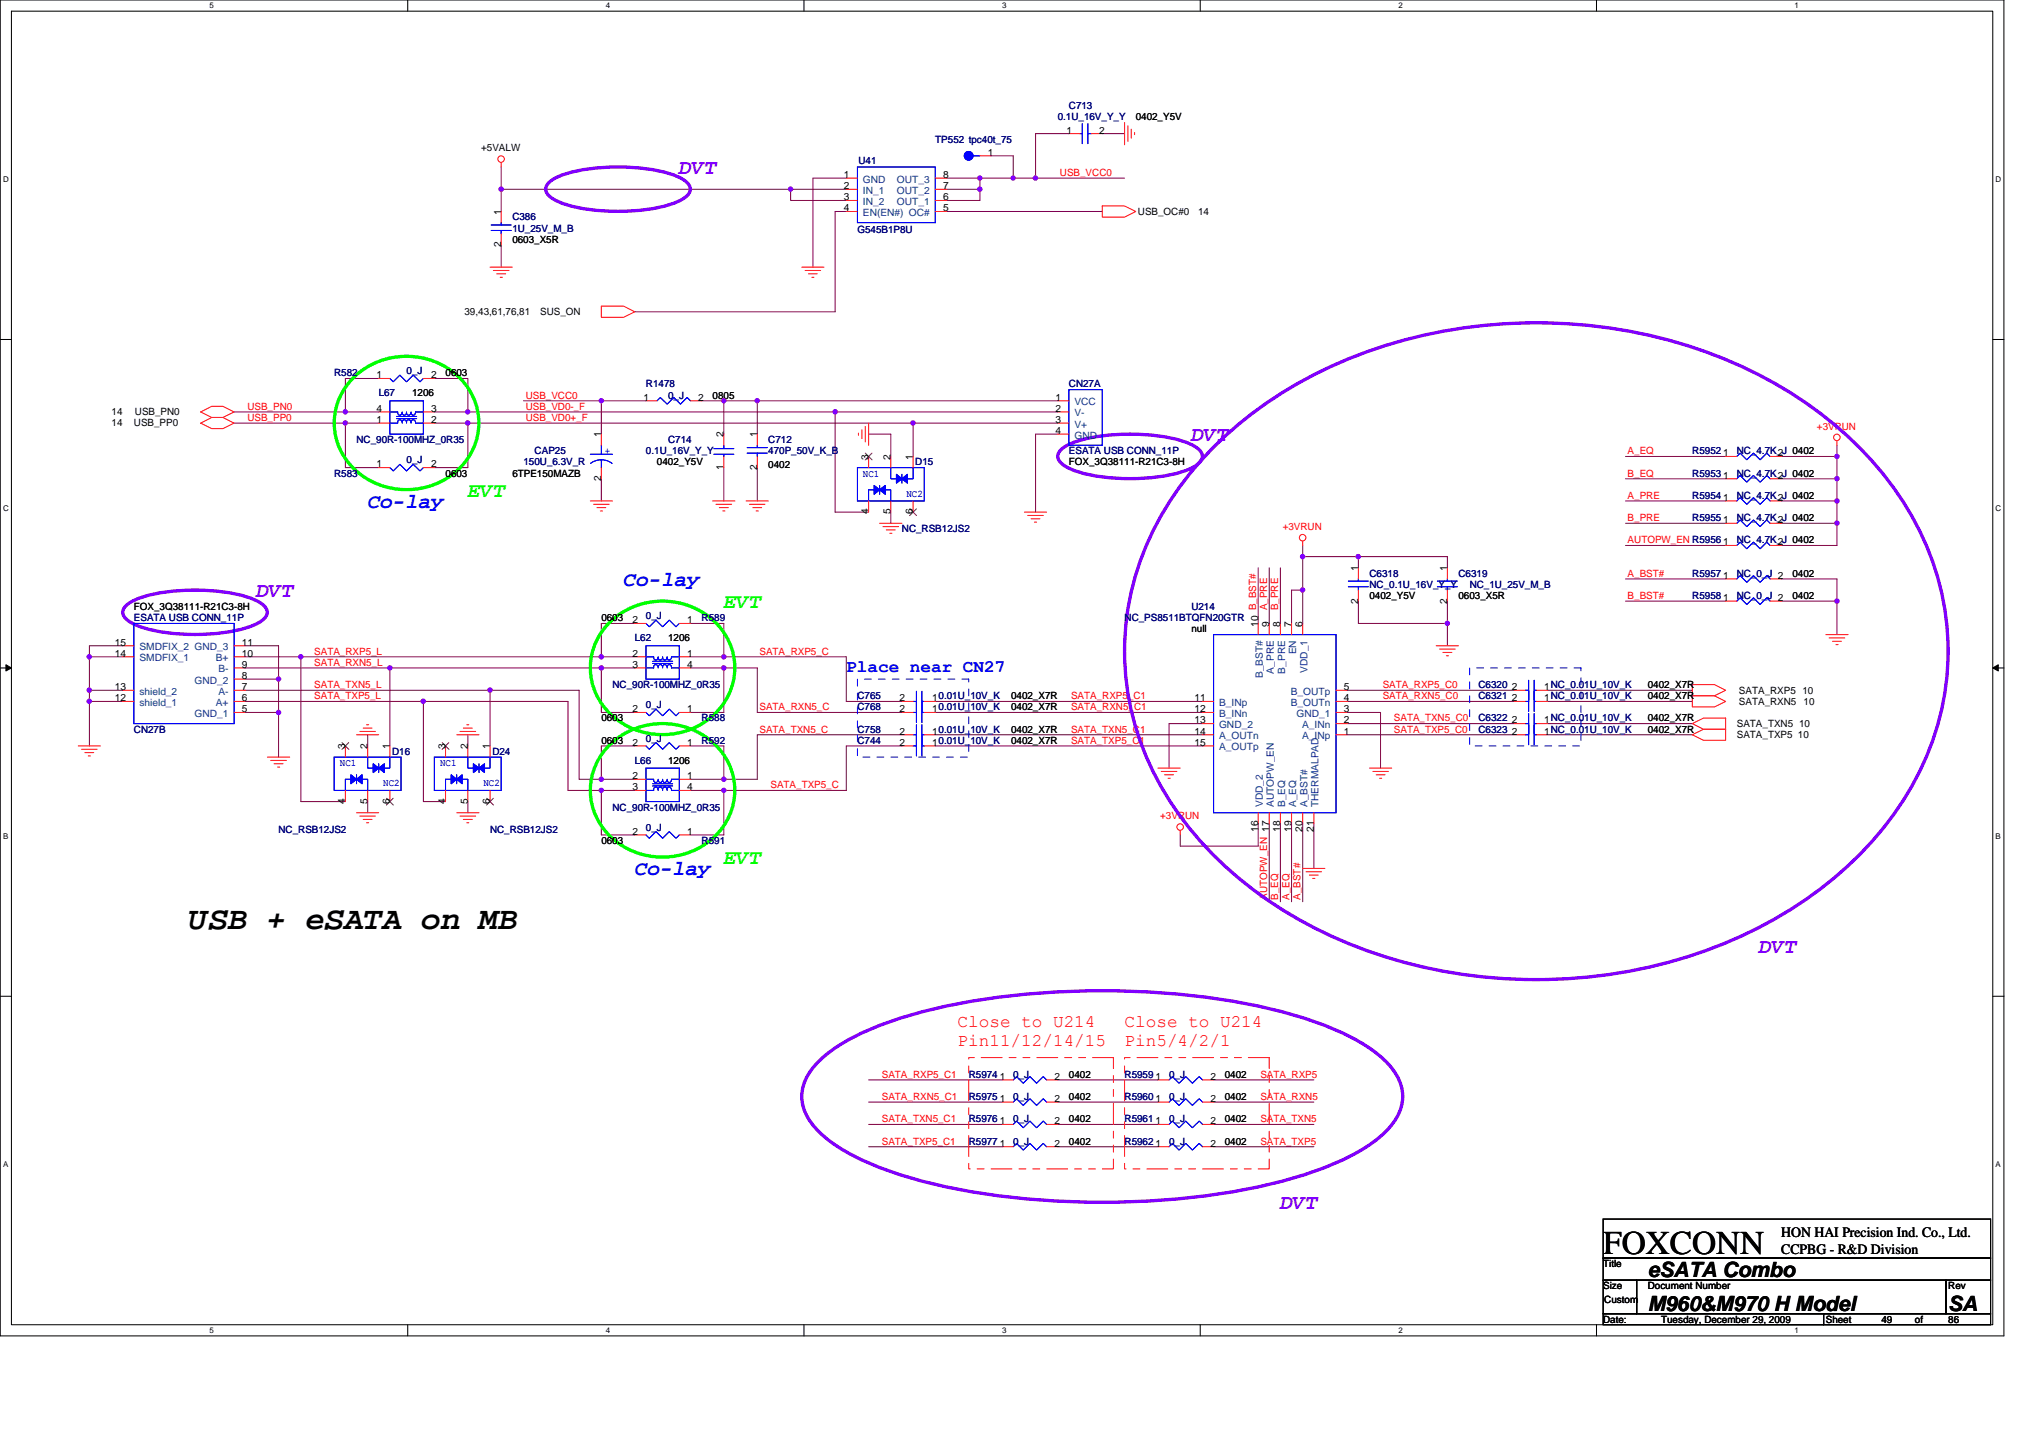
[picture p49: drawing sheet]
<svg xmlns="http://www.w3.org/2000/svg" width="297mm" height="210mm" viewBox="0 0 297 210" stroke-linecap="round" stroke-linejoin="round" font-family="sans-serif">
<defs><g id="words">
<text font-size="4.9" x="234.1" y="183.2">FOXCONN</text>
<text font-size="4.7" x="27.7" y="135.7">USB + eSATA on MB</text>
<g font-size="3.1" fill="#8000ff">
<text x="99.2" y="25.4">DVT</text>
<text x="174" y="64.4">DVT</text>
<text x="37.4" y="87.1">DVT</text>
<text x="256.9" y="139.1">DVT</text>
<text x="187" y="176.6">DVT</text>
</g>
<g font-size="3.1" fill="#00f">
<text x="53.7" y="74.1">Co-lay</text>
<text x="91.1" y="85.5">Co-lay</text>
<text x="92.7" y="127.8">Co-lay</text>
</g>
<g font-size="3.1" fill="#0f0">
<text x="68.3" y="72.5">EVT</text>
<text x="105.7" y="88.8">EVT</text>
<text x="105.7" y="126.2">EVT</text>
</g>
<g font-size="3.1">
<text x="240.6" y="191.4">M960&amp;M970 H Model</text>
<text x="240.6" y="186.5">eSATA Combo</text>
<text x="284.5" y="191.4">SA</text>
</g>
<text font-size="2.6" fill="#00f" x="123.6" y="98.1">Place near CN27</text>
<g font-size="2.6" fill="#f00">
<text x="139.8" y="150">Close to U214</text>
<text x="139.8" y="152.8">Pin11/12/14/15</text>
<text x="164.2" y="150">Close to U214</text>
<text x="164.2" y="152.8">Pin5/4/2/1</text>
</g>
<g font-size="2.1">
<text x="260.1" y="180.7">HON HAI Precision Ind. Co., Ltd.</text>
<text x="260.1" y="183.1">CCPBG - R&amp;D Division</text>
</g>
<g font-size="1.5" fill="#000080">
<text x="154.5" y="17.6">0.1U_16V_Y_Y</text>
<text x="156.1" y="15.9">C713</text>
<text x="125.4" y="23.9">U41</text>
<text x="136.6" y="20.8">TP552 tpc40t_75</text>
<text x="74.8" y="32.2">C386</text>
<text x="74.8" y="33.8">1U_25V_M_B</text>
<text x="125.2" y="34">G545B1P8U</text>
<text x="48.8" y="55">R582</text>
<text x="55.3" y="57.9">L67</text>
<text x="59.4" y="54.6">0_J</text>
<text x="94.3" y="56.6">R1478</text>
<text x="97.6" y="58.2">0_J</text>
<text x="156.1" y="56.6">CN27A</text>
<text x="52.1" y="64.7">NC_90R-100MHZ_0R35</text>
<text x="97.6" y="64.7">C714</text>
<text x="112.2" y="64.7">C712</text>
<text x="48.8" y="69.6">R583</text>
<text x="59.4" y="67.6">0_J</text>
<text x="76.5" y="68">150U_6.3V_R</text>
<text x="78.1" y="66.3">CAP25</text>
<text x="94.3" y="66.3">0.1U_16V_Y_Y</text>
<text x="112.2" y="66.3">470P_50V_K_B</text>
<text x="133.7" y="68">D15</text>
<text x="156.1" y="66.3">ESATA USB CONN_11P</text>
<text x="247.1" y="69.6">R5953</text>
<text x="247.1" y="66.3">R5952</text>
<text x="253.6" y="69.6">NC_4.7K_J 0402</text>
<text x="253.6" y="66.3">NC_4.7K_J 0402</text>
<text x="131.7" y="77.7">NC_RSB12JS2</text>
<text x="247.1" y="76.1">R5955</text>
<text x="247.1" y="72.8">R5954</text>
<text x="253.6" y="76.1">NC_4.7K_J 0402</text>
<text x="253.6" y="72.8">NC_4.7K_J 0402</text>
<text x="253.6" y="79.4">NC_4.7K_J 0402</text>
<text x="174" y="89.1">U214</text>
<text x="200" y="84.2">C6318</text>
<text x="200" y="85.9">NC_0.1U_16V_Y_Y</text>
<text x="213" y="84.2">C6319</text>
<text x="214.6" y="85.9">NC_1U_25V_M_B</text>
<text x="247.1" y="87.5">R5958</text>
<text x="247.1" y="84.2">R5957</text>
<text x="253.6" y="87.5">NC_0_J 2</text>
<text x="253.6" y="84.2">NC_0_J 2</text>
<text x="19.6" y="90.7">ESATA USB CONN_11P</text>
<text x="92.7" y="93.6">L62</text>
<text x="94.3" y="90.4">0_J</text>
<text x="102.5" y="90.7">R589</text>
<text x="164.2" y="90.7">NC_PS8511BTQFN20GTR</text>
<text x="89.4" y="100.5">NC_90R-100MHZ_0R35</text>
<text x="215.9" y="100.5">C6320</text>
<text x="19.6" y="107">CN27B</text>
<text x="94.3" y="103.4">0_J</text>
<text x="102.5" y="105.3">R588</text>
<text x="125.2" y="102.1">C765</text>
<text x="125.2" y="107">C758</text>
<text x="125.2" y="103.7">C768</text>
<text x="215.9" y="107">C6323</text>
<text x="215.9" y="102.1">C6321</text>
<text x="215.9" y="105.3">C6322</text>
<text x="57.3" y="110.2">D16</text>
<text x="71.9" y="110.2">D24</text>
<text x="92.7" y="111.5">L66</text>
<text x="94.3" y="108.3">0_J</text>
<text x="102.5" y="108.6">R592</text>
<text x="125.2" y="108.6">C744</text>
<text x="89.4" y="118.4">NC_90R-100MHZ_0R35</text>
<text x="40.7" y="121.6">NC_RSB12JS2</text>
<text x="71.6" y="121.6">NC_RSB12JS2</text>
<text x="94.3" y="121.3">0_J</text>
<text x="102.5" y="123.2">R591</text>
<text x="141.5" y="157.4">R5974</text>
<text x="141.5" y="160.6">R5975</text>
<text x="148" y="157.4">0_J</text>
<text x="148" y="160.6">0_J</text>
<text x="164.2" y="157.4">R5959</text>
<text x="164.2" y="160.6">R5960</text>
<text x="170.7" y="157.4">0_J</text>
<text x="170.7" y="160.6">0_J</text>
<text x="141.5" y="163.9">R5976</text>
<text x="141.5" y="167.1">R5977</text>
<text x="148" y="163.9">0_J</text>
<text x="148" y="167.1">0_J</text>
<text x="164.2" y="163.9">R5961</text>
<text x="164.2" y="167.1">R5962</text>
<text x="170.7" y="163.9">0_J</text>
<text x="170.7" y="167.1">0_J</text>
</g>
<g font-size="1.5">
<text x="165.9" y="17.6">0402_Y5V</text>
<text x="70.3" y="22.1">+5VALW</text>
<text x="144.2" y="22.7">1</text>
<text x="155.8" y="19.5">1</text>
<text x="160.5" y="19.5">2</text>
<text x="123.3" y="26">1</text>
<text x="123.3" y="27.6">2</text>
<text x="123.3" y="29.3">3</text>
<text x="137.7" y="29.3">6</text>
<text x="137.7" y="27.6">7</text>
<text x="137.7" y="26">8</text>
<text x="73.2" y="31.4" transform="rotate(-90 73.2 31.4)">1</text>
<text x="74.8" y="35.5">0603_X5R</text>
<text x="123.3" y="30.9">4</text>
<text x="137.7" y="30.9">5</text>
<text x="166.2" y="31.4">USB_OC#0</text>
<text x="175" y="31.4">14</text>
<text x="73.2" y="36.1" transform="rotate(-90 73.2 36.1)">2</text>
<text x="67.8" y="46">39,43,61,76,81</text>
<text x="78.9" y="46">SUS_ON</text>
<text x="55" y="55.2">1</text>
<text x="60.2" y="57.9">1206</text>
<text x="63" y="55.2">2</text>
<text x="65.1" y="55">0603</text>
<text x="94" y="58.5">1</text>
<text x="102" y="58.5">2</text>
<text x="104.1" y="58.2">0805</text>
<text x="154.1" y="58.5">1</text>
<text x="16.3" y="62.3">14</text>
<text x="16.3" y="60.6">14</text>
<text x="19.6" y="62.3">USB_PP0</text>
<text x="19.7" y="60.6">USB_PN0</text>
<text x="55" y="61.8">1</text>
<text x="55" y="60.1">4</text>
<text x="63" y="60.1">3</text>
<text x="63" y="61.8">2</text>
<text x="87.8" y="63.9" transform="rotate(-90 87.8 63.9)">1</text>
<text x="105.7" y="63.9" transform="rotate(-90 105.7 63.9)">2</text>
<text x="110.6" y="63.9" transform="rotate(-90 110.6 63.9)">1</text>
<text x="154.1" y="60.1">2</text>
<text x="154.1" y="61.8">3</text>
<text x="154.1" y="63.4">4</text>
<text x="55" y="68.3">1</text>
<text x="63" y="68.3">2</text>
<text x="65.1" y="69.6">0603</text>
<text x="74.8" y="69.6">6TPE150MAZB</text>
<text x="87.8" y="70.3" transform="rotate(-90 87.8 70.3)">2</text>
<text x="95.9" y="68">0402_Y5V</text>
<text x="105.7" y="68.6" transform="rotate(-90 105.7 68.6)">1</text>
<text x="110.6" y="68.6" transform="rotate(-90 110.6 68.6)">2</text>
<text x="112.2" y="68.3">0402</text>
<text x="126.8" y="67.1" transform="rotate(-90 126.8 67.1)">3</text>
<text x="130.1" y="67.1" transform="rotate(-90 130.1 67.1)">2</text>
<text x="133.3" y="67.1" transform="rotate(-90 133.3 67.1)">1</text>
<text x="156.1" y="68">FOX_3Q38111-R21C3-8H</text>
<text x="251.7" y="69.9">1</text>
<text x="251.7" y="66.6">1</text>
<text x="259.6" y="69.9">2</text>
<text x="259.6" y="66.6">2</text>
<text x="126.8" y="75.1" transform="rotate(-90 126.8 75.1)">4</text>
<text x="130.1" y="75.1" transform="rotate(-90 130.1 75.1)">5</text>
<text x="133.3" y="75.1" transform="rotate(-90 133.3 75.1)">6</text>
<text x="251.7" y="76.4">1</text>
<text x="251.7" y="73.1">1</text>
<text x="259.6" y="76.4">2</text>
<text x="259.6" y="73.1">2</text>
<text x="198.3" y="83.4" transform="rotate(-90 198.3 83.4)">1</text>
<text x="211.3" y="83.4" transform="rotate(-90 211.3 83.4)">1</text>
<text x="251.7" y="79.6">1</text>
<text x="259.6" y="79.6">2</text>
<text x="19.6" y="89.1">FOX_3Q38111-R21C3-8H</text>
<text x="198.3" y="88.1" transform="rotate(-90 198.3 88.1)">2</text>
<text x="200" y="87.5">0402_Y5V</text>
<text x="211.3" y="88.1" transform="rotate(-90 211.3 88.1)">2</text>
<text x="213" y="87.5">0603_X5R</text>
<text x="251.7" y="87.8">1</text>
<text x="251.7" y="84.5">1</text>
<text x="261.8" y="87.5">0402</text>
<text x="261.8" y="84.2">0402</text>
<text x="16.8" y="95.9">14</text>
<text x="16.8" y="94.3">15</text>
<text x="35.3" y="94.3">11</text>
<text x="35.3" y="95.9">10</text>
<text x="87.8" y="90.7">0603</text>
<text x="92.4" y="91">2</text>
<text x="92.4" y="95.9">2</text>
<text x="97.6" y="93.6">1206</text>
<text x="100.3" y="91">1</text>
<text x="100.3" y="95.9">1</text>
<text x="174" y="92.4">null</text>
<text x="183.7" y="91.5" transform="rotate(-90 183.7 91.5)">10 B_BST#</text>
<text x="185.3" y="91.5" transform="rotate(-90 185.3 91.5)">9</text>
<text x="187" y="91.5" transform="rotate(-90 187 91.5)">8</text>
<text x="188.6" y="91.5" transform="rotate(-90 188.6 91.5)">7</text>
<text x="190.2" y="91.5" transform="rotate(-90 190.2 91.5)">6</text>
<text x="16.8" y="100.8">13</text>
<text x="35.3" y="99.1">8</text>
<text x="35.3" y="100.8">7</text>
<text x="35.3" y="97.5">9</text>
<text x="92.4" y="97.5">3</text>
<text x="100.3" y="97.5">4</text>
<text x="196.3" y="100.8">5</text>
<text x="220.8" y="100.8">2</text>
<text x="225.5" y="100.8">1NC_0.01U_10V_K</text>
<text x="240.6" y="100.5">0402_X7R</text>
<text x="254" y="101.3">SATA_RXP5 10</text>
<text x="16.8" y="102.4">12</text>
<text x="35.3" y="104">5</text>
<text x="35.3" y="102.4">6</text>
<text x="87.8" y="105.3">0603</text>
<text x="92.4" y="104">2</text>
<text x="100.3" y="104">1</text>
<text x="131.4" y="102.4">2</text>
<text x="131.4" y="107.3">2</text>
<text x="131.4" y="104">2</text>
<text x="136.1" y="102.4">10.01U_10V_K</text>
<text x="136.1" y="107.3">10.01U_10V_K</text>
<text x="136.1" y="104">10.01U_10V_K</text>
<text x="147.7" y="102.1">0402_X7R</text>
<text x="147.7" y="107">0402_X7R</text>
<text x="147.7" y="103.7">0402_X7R</text>
<text x="174.4" y="102.4">11</text>
<text x="174.4" y="104">12</text>
<text x="174.4" y="105.6">13</text>
<text x="174.4" y="107.3">14</text>
<text x="196.3" y="104">3</text>
<text x="196.3" y="107.3">1</text>
<text x="196.3" y="105.6">2</text>
<text x="196.3" y="102.4">4</text>
<text x="220.8" y="107.3">2</text>
<text x="220.8" y="102.4">2</text>
<text x="220.8" y="105.6">2</text>
<text x="225.5" y="107.3">1NC_0.01U_10V_K</text>
<text x="225.5" y="102.4">1NC_0.01U_10V_K</text>
<text x="225.5" y="105.6">1NC_0.01U_10V_K</text>
<text x="240.6" y="107">0402_X7R</text>
<text x="240.6" y="102.1">0402_X7R</text>
<text x="240.6" y="105.3">0402_X7R</text>
<text x="253.6" y="107.8">SATA_TXP5 10</text>
<text x="253.6" y="106.2">SATA_TXN5 10</text>
<text x="254" y="102.9">SATA_RXN5</text>
<text x="263.4" y="102.9">10</text>
<text x="50.4" y="109.4" transform="rotate(-90 50.4 109.4)">3</text>
<text x="53.7" y="109.4" transform="rotate(-90 53.7 109.4)">2</text>
<text x="56.9" y="109.4" transform="rotate(-90 56.9 109.4)">1</text>
<text x="65" y="109.4" transform="rotate(-90 65 109.4)">3</text>
<text x="68.3" y="109.4" transform="rotate(-90 68.3 109.4)">2</text>
<text x="71.5" y="109.4" transform="rotate(-90 71.5 109.4)">1</text>
<text x="87.8" y="108.6">0603</text>
<text x="92.4" y="108.9">2</text>
<text x="92.4" y="113.8">2</text>
<text x="97.6" y="111.5">1206</text>
<text x="100.3" y="108.9">1</text>
<text x="100.3" y="113.8">1</text>
<text x="131.4" y="108.9">2</text>
<text x="136.1" y="108.9">10.01U_10V_K</text>
<text x="147.7" y="108.6">0402_X7R</text>
<text x="174.4" y="108.9">15</text>
<text x="50.4" y="117.4" transform="rotate(-90 50.4 117.4)">4</text>
<text x="53.7" y="117.4" transform="rotate(-90 53.7 117.4)">5</text>
<text x="56.9" y="117.4" transform="rotate(-90 56.9 117.4)">6</text>
<text x="65" y="117.4" transform="rotate(-90 65 117.4)">4</text>
<text x="68.3" y="117.4" transform="rotate(-90 68.3 117.4)">5</text>
<text x="71.5" y="117.4" transform="rotate(-90 71.5 117.4)">6</text>
<text x="92.4" y="115.4">3</text>
<text x="100.3" y="115.4">4</text>
<text x="87.8" y="123.2">0603</text>
<text x="92.4" y="121.9">2</text>
<text x="100.3" y="121.9">1</text>
<text x="183.7" y="121.5" transform="rotate(-90 183.7 121.5)">16</text>
<text x="187" y="121.5" transform="rotate(-90 187 121.5)">18</text>
<text x="188.6" y="121.5" transform="rotate(-90 188.6 121.5)">19</text>
<text x="190.2" y="121.5" transform="rotate(-90 190.2 121.5)">20</text>
<text x="191.9" y="121.5" transform="rotate(-90 191.9 121.5)">21</text>
<text x="146" y="157.7">1</text>
<text x="146" y="160.9">1</text>
<text x="154" y="157.7">2</text>
<text x="154" y="160.9">2</text>
<text x="156.1" y="157.4">0402</text>
<text x="156.1" y="160.6">0402</text>
<text x="168.8" y="157.7">1</text>
<text x="168.8" y="160.9">1</text>
<text x="176.8" y="157.7">2</text>
<text x="176.8" y="160.9">2</text>
<text x="178.9" y="157.4">0402</text>
<text x="178.9" y="160.6">0402</text>
<text x="146" y="164.2">1</text>
<text x="146" y="167.4">1</text>
<text x="154" y="164.2">2</text>
<text x="154" y="167.4">2</text>
<text x="156.1" y="163.9">0402</text>
<text x="156.1" y="167.1">0402</text>
<text x="168.8" y="164.2">1</text>
<text x="168.8" y="167.4">1</text>
<text x="176.8" y="164.2">2</text>
<text x="176.8" y="167.4">2</text>
<text x="178.9" y="163.9">0402</text>
<text x="178.9" y="167.1">0402</text>
<text x="234.1" y="185">Title</text>
<text x="234.1" y="188.3">Size</text>
<text x="234.3" y="190.2">Custom</text>
<text x="240.6" y="188.3">Document Number</text>
<text x="284.5" y="188.3">Rev</text>
<text x="234.1" y="193.1">Date:</text>
<text x="242.6" y="193.1">Tuesday, December 29, 2009</text>
<text x="266.6" y="193.1">Sheet</text>
<text x="274.8" y="193.1">49</text>
<text x="279.7" y="193.1">of</text>
<text x="284.5" y="193.1">86</text>
</g>
<g font-size="1.5" fill="#004080">
<text x="126" y="26.7">GND</text>
<text x="126" y="28.3">IN_1</text>
<text x="126" y="29.9">IN_2</text>
<text x="131" y="29.9">OUT_1</text>
<text x="131" y="28.3">OUT_2</text>
<text x="131" y="26.7">OUT_3</text>
<text x="126" y="31.5">EN(EN#) OC#</text>
<text x="156.9" y="59.2">VCC</text>
<text x="156.9" y="60.8">V-</text>
<text x="156.9" y="62.4">V+</text>
<text x="156.9" y="64.1">GND</text>
<text x="20.4" y="95">SMDFIX_2 GND_3</text>
<text x="189.3" y="95.5" transform="rotate(-90 189.3 95.5)">EN</text>
<text x="20.4" y="101.5">shield_2</text>
<text x="20.4" y="96.6">SMDFIX_1</text>
<text x="28.4" y="99.8">GND_2</text>
<text x="31.5" y="96.6">B+</text>
<text x="31.9" y="101.5">A-</text>
<text x="31.9" y="98.2">B-</text>
<text x="184.4" y="99" transform="rotate(-90 184.4 99)">B_BST#</text>
<text x="186" y="98.4" transform="rotate(-90 186 98.4)">A_PRE</text>
<text x="187.7" y="98.4" transform="rotate(-90 187.7 98.4)">B_PRE</text>
<text x="188.5" y="101.5">B_OUTp</text>
<text x="190.9" y="98.3" transform="rotate(-90 190.9 98.3)">VDD_1</text>
<text x="20.4" y="103.1">shield_1</text>
<text x="28.4" y="104.7">GND_1</text>
<text x="31.5" y="103.1">A+</text>
<text x="178" y="103.1">B_INp</text>
<text x="178" y="104.7">B_INn</text>
<text x="178" y="106.3">GND_2</text>
<text x="178" y="107.9">A_OUTn</text>
<text x="188.5" y="103.1">B_OUTn</text>
<text x="189.3" y="104.7">GND_1</text>
<text x="190.2" y="107.9">A_INp</text>
<text x="190.2" y="106.3">A_INn</text>
<text x="178" y="109.6">A_OUTp</text>
<text x="184.4" y="117.9" transform="rotate(-90 184.4 117.9)">VDD_2</text>
<text x="186" y="117.9" transform="rotate(-90 186 117.9)">AUTOPW_EN</text>
<text x="187.7" y="117.9" transform="rotate(-90 187.7 117.9)">B_EQ</text>
<text x="189.3" y="117.9" transform="rotate(-90 189.3 117.9)">A_EQ</text>
<text x="190.9" y="117.9" transform="rotate(-90 190.9 117.9)">A_BST#</text>
<text x="192.5" y="117.9" transform="rotate(-90 192.5 117.9)">THERMALPAD</text>
</g>
<g font-size="1.5" fill="#f00">
<text x="154.8" y="25.7">USB_VCC0</text>
<text x="36.1" y="59.8">USB_PN0</text>
<text x="76.8" y="59.8">USB_VD0-_F</text>
<text x="76.8" y="58.2">USB_VCC0</text>
<text x="36.1" y="61.5">USB_PP0</text>
<text x="76.8" y="61.5">USB_VD0+_F</text>
<text x="265.3" y="62.8">+3VRUN</text>
<text x="237.7" y="69.6">B_EQ</text>
<text x="237.7" y="66.3">A_EQ</text>
<text x="187.3" y="77.4">+3VRUN</text>
<text x="237.7" y="72.8">A_PRE</text>
<text x="237.7" y="76.1">B_PRE</text>
<text x="237.7" y="79.3">AUTOPW_EN R5956</text>
<text x="185" y="89.1" transform="rotate(-90 185 89.1)">A_PRE</text>
<text x="186.7" y="89.1" transform="rotate(-90 186.7 89.1)">B_PRE</text>
<text x="237.7" y="87.5">B_BST#</text>
<text x="237.7" y="84.2">A_BST#</text>
<text x="45.9" y="95.6">SATA_RXP5_L</text>
<text x="110.9" y="95.6">SATA_RXP5_C</text>
<text x="45.9" y="97.2">SATA_RXN5_L</text>
<text x="45.9" y="100.5">SATA_TXN5_L</text>
<text x="201.9" y="100.5">SATA_RXP5_C0</text>
<text x="45.9" y="102.1">SATA_TXP5_L</text>
<text x="110.9" y="103.7">SATA_RXN5_C</text>
<text x="110.9" y="107">SATA_TXN5_C</text>
<text x="156.4" y="102.1">SATA_RXP5_C1</text>
<text x="156.4" y="103.7">SATA_RXN5_C1</text>
<text x="156.4" y="107">SATA_TXN5_C1</text>
<text x="201.9" y="102.1">SATA_RXN5_C0</text>
<text x="203.6" y="105.3">SATA_TXN5_C0</text>
<text x="203.6" y="107">SATA_TXP5_C0</text>
<text x="156.4" y="108.6">SATA_TXP5_C1</text>
<text x="112.5" y="115.1">SATA_TXP5_C</text>
<text x="169.4" y="119.7">+3VRUN</text>
<text x="185" y="131.4" transform="rotate(-90 185 131.4)">AUTOPW_EN 17</text>
<text x="186.7" y="131.4" transform="rotate(-90 186.7 131.4)">B_EQ</text>
<text x="188.3" y="131.4" transform="rotate(-90 188.3 131.4)">A_EQ</text>
<text x="189.9" y="131.4" transform="rotate(-90 189.9 131.4)">A_BST#</text>
<text x="128.8" y="157.4">SATA_RXP5_C1</text>
<text x="128.8" y="160.6">SATA_RXN5_C1</text>
<text x="184.1" y="157.4">SATA_RXP5</text>
<text x="184.1" y="160.6">SATA_RXN5</text>
<text x="128.8" y="167.1">SATA_TXP5_C1</text>
<text x="128.8" y="163.9">SATA_TXN5_C1</text>
<text x="184.1" y="167.1">SATA_TXP5</text>
<text x="184.1" y="163.9">SATA_TXN5</text>
</g>
<g font-size="1.5" fill="#00f">
<text x="88.3" y="66.4">+</text>
<text x="126" y="69.6">NC1</text>
<text x="132.4" y="72.5">NC2</text>
<text x="49.6" y="111.9">NC1</text>
<text x="64.3" y="111.9">NC1</text>
<text x="56" y="114.8">NC2</text>
<text x="70.6" y="114.8">NC2</text>
</g>
<g font-size="1.2">
<text x="30.6" y="1.2">5</text>
<text x="88.5" y="1.2">4</text>
<text x="146.3" y="1.2">3</text>
<text x="204.2" y="1.2">2</text>
<text x="262.1" y="1.2">1</text>
<text x=".5" y="26.6">D</text>
<text x="291.4" y="26.6">D</text>
<text x=".5" y="74.6">C</text>
<text x="291.4" y="74.6">C</text>
<text x=".5" y="122.5">B</text>
<text x="291.4" y="122.5">B</text>
<text x=".5" y="170.5">A</text>
<text x="291.4" y="170.5">A</text>
<text x="30.6" y="194.7">5</text>
<text x="88.5" y="194.7">4</text>
<text x="146.3" y="194.7">3</text>
<text x="204.2" y="194.7">2</text>
<text x="262.1" y="194.7">1</text>
</g>
</g></defs>
<path d="M0 0h292.6v195.1h-292.6zM1.7 1.6h289.3v191.8h-289.3z" fill="none" stroke="#000" stroke-width=".15"/>
<g fill="#fff">
<path d="M30.6 .2h.6v1.3h-.6z"/>
<path d="M30.6 193.6h.6v1.3h-.6z"/>
</g>
<path d="M59.5 0v1.6M59.5 193.4v1.7" fill="none" stroke="#000" stroke-width=".15"/>
<g fill="#fff">
<path d="M88.5 .2h.6v1.3h-.6z"/>
<path d="M88.5 193.6h.6v1.3h-.6z"/>
</g>
<path d="M117.4 0v1.6M117.4 193.4v1.7" fill="none" stroke="#000" stroke-width=".15"/>
<g fill="#fff">
<path d="M146.3 .2h.7v1.3h-.7z"/>
<path d="M146.3 193.6h.7v1.3h-.7z"/>
</g>
<path d="M175.3 0v1.6M175.3 193.4v1.7" fill="none" stroke="#000" stroke-width=".15"/>
<g fill="#fff">
<path d="M204.2 .2h.6v1.3h-.6z"/>
<path d="M204.2 193.6h.6v1.3h-.6z"/>
</g>
<path d="M233.1 0v1.6M233.1 193.4v1.7" fill="none" stroke="#000" stroke-width=".15"/>
<g fill="#fff">
<path d="M262.1 .2h.6v1.3h-.6z"/>
<path d="M262.1 193.6h.6v1.3h-.6z"/>
<path d="M.5 25.6h.8v1.3h-.8z"/>
<path d="M291.4 25.6h.9v1.3h-.9z"/>
<path d="M.5 73.5h.8v1.3h-.8z"/>
<path d="M291.4 73.5h.9v1.3h-.9z"/>
</g>
<path d="M0 49.6h1.7M291 49.6h1.6" fill="none" stroke="#000" stroke-width=".15"/>
<g fill="#fff">
<path d="M.5 121.5h.7v1.3h-.7z"/>
<path d="M291.4 121.5h.8v1.3h-.8z"/>
</g>
<path d="M0 97.5h1.7M291 97.5h1.6" fill="none" stroke="#000" stroke-width=".15"/>
<path d="M.9 97.1l.8 .4-.8 .5zM291 97.5l.8-.4v.9z" fill="#000" stroke="#000" stroke-width=".15"/>
<g fill="#fff">
<path d="M.5 169.4h.7v1.3h-.7z"/>
<path d="M291.4 169.4h.8v1.3h-.8z"/>
</g>
<path d="M0 145.5h1.7M291 145.5h1.6M234.1 178h56.6v5.7h-56.6zM234.1 186.9h4.9v4.9h-4.9zM234.1 183.7h56.6v3.2h-56.6zM234.1 191.8h32.2v1.6h-32.2zM239 186.9h45.2v4.9h-45.2zM266.3 191.8h24.4v1.6h-24.4zM284.2 186.9h6.5v4.9h-6.5z" fill="none" stroke="#000" stroke-width=".15"/>
<g fill="none" stroke="#800040" stroke-width=".15">
<path d="M156.1 19.5h-4.9v6.5M161 19.5h3.2M73.2 27.6h42.3M73.2 35.8v3.2M73.2 24.4v3.2M73.2 27.6v3.3M115.5 27.6v1.7h8.1M115.5 27.6h8.1M123.6 30.9h-1.6v14.6h-29.3M123.6 26h-4.9v13M138.2 30.9h22.8M138.2 27.6h4.9"/>
<path d="M138.2 26h4.9M143.1 26h4.9M143.1 26v1.6M143.1 27.6v1.7h-4.9M144.7 22.8h3.3v3.2M148 26h3.2M151.2 26h13M55.3 55.3h-4.9v4.9M63.4 55.3h4.9v4.9M76.5 58.5h11.3M87.8 58.5v4.9M87.8 58.5h6.5"/>
<path d="M102.5 58.5h3.2M105.7 58.5h4.9M105.7 58.5v4.9M110.6 58.5v4.9M110.6 58.5h43.9M34.2 60.2h16.2M34.2 61.8h16.2M50.4 61.8v6.5h4.9M50.4 60.2h4.9M50.4 61.8h4.9M63.4 60.2h4.9M63.4 61.8h4.9"/>
<path d="M68.3 61.8h65M68.3 60.2h53.7M68.3 61.8v6.5h-4.9M87.8 69.9v3.3M105.7 68.3v4.9M110.6 68.3v4.9M122 60.2v14.6h4.8M122 60.2h32.5M126.8 63.4h3.3v3.3M130.1 74.8v1.6M133.3 61.8v4.9M133.3 61.8h21.2"/>
<path d="M154.5 63.4h-3.3v11.4M190.2 79.7v1.6M237.4 69.9h14.6M237.4 79.7h14.6M237.4 73.2h14.6M237.4 66.7h14.6M237.4 76.4h14.6M260.1 69.9h8.2v3.3M260.1 66.7h8.2M260.1 76.4h8.2v3.3h-8.2M260.1 73.2h8.2v3.2M268.3 65v1.7"/>
<path d="M268.3 66.7v3.2M13.1 95.9v4.9h4.8M17.9 94.3h-4.8v1.6h4.8M35.8 94.3h4.9v4.9M35.8 99.2h4.9M35.8 95.9h8.1v21.2h6.5M35.8 97.5h21.1v11.4M40.7 99.2v4.8M43.9 95.9h43.9M56.9 97.5h30.9M87.8 95.9h4.9M87.8 97.5v6.5h4.9"/>
<path d="M87.8 97.5h4.9M92.7 91h-4.9v4.9M100.8 91h4.9v4.9M100.8 95.9h4.9M100.8 97.5h4.9M105.7 95.9h17.9v6.5h8.1M105.7 97.5h4.9v6.5h21.1M105.7 97.5v6.5h-4.9M183.7 82.9v8.1M185.4 82.9v8.1M187 82.9v8.1M190.2 81.3h8.2"/>
<path d="M190.2 86.2v4.8M190.2 81.3v4.9h-1.6v4.8M198.4 87.8v3.2h13M198.4 82.9v-1.6h13v1.6M211.4 87.8v3.2M211.4 91v3.3M237.4 87.8h14.6M237.4 84.5h14.6M260.1 84.5h8.2v3.3M260.1 87.8h8.2M268.3 87.8v4.9M13.1 102.4v6.5"/>
<path d="M13.1 100.8v1.6h4.8M35.8 102.4h26v14.7h3.3M35.8 104h4.9M35.8 100.8h35.8v8.1M40.7 104v6.6M53.7 107.3v1.6M53.7 117.1v1.6M61.8 102.4h21.1v13h4.9M68.3 107.3v1.6M68.3 117.1v1.6M71.6 100.8h13v13h3.2M87.8 115.4v6.5h4.9"/>
<path d="M87.8 115.4h4.9M87.8 113.8h4.9M92.7 108.9h-4.9v4.9M100.8 108.9h4.9v4.9M100.8 115.4h4.9M100.8 113.8h4.9M105.7 115.4v6.5h-4.9M131.7 107.3h-21.1v6.5h-4.9M131.7 108.9h-8.1v6.5h-17.9M136.6 108.9h39M136.6 102.4h39M136.6 104h39"/>
<path d="M136.6 107.3h39M175.6 105.7h-4.9v6.5M196.7 107.3h24.4M196.7 102.4h24.4M196.7 100.8h24.4M196.7 104h4.9v8.2M196.7 105.7h24.4M226 107.3h21.1M226 100.8h21.1M226 102.4h21.1M226 105.7h21.1M183.7 120.3v3.2h-11.3v-1.6"/>
<path d="M185.4 120.3v11.4M187 120.3v11.4M188.6 120.3v11.4M190.2 120.3v11.4M191.9 120.3v6.5M126.8 157.7h19.5M154.5 157.7h14.6M177.2 157.7h14.7M126.8 167.4h19.5M126.8 160.9h19.5M126.8 164.2h19.5M154.5 160.9h14.6"/>
<path d="M154.5 164.2h14.6M154.5 167.4h14.6M177.2 167.4h14.7M177.2 160.9h14.7M177.2 164.2h14.7"/>
</g>
<g fill="#f0f" stroke="#f0f" stroke-width=".15">
<circle cx="13" cy="100.8" r=".32"/>
<circle cx="87.8" cy="97.5" r=".32"/>
<circle cx="87.8" cy="113.8" r=".32"/>
<circle cx="105.7" cy="113.8" r=".32"/>
<circle cx="105.7" cy="95.9" r=".32"/>
<circle cx="105.7" cy="97.5" r=".32"/>
<circle cx="105.7" cy="115.4" r=".31"/>
<circle cx="87.8" cy="115.4" r=".31"/>
<circle cx="87.8" cy="95.9" r=".32"/>
<circle cx="56.9" cy="97.5" r=".32"/>
<circle cx="43.9" cy="95.9" r=".32"/>
<circle cx="61.8" cy="102.4" r=".32"/>
<circle cx="71.6" cy="100.8" r=".32"/>
<circle cx="40.7" cy="104" r=".32"/>
<circle cx="13" cy="102.4" r=".32"/>
<circle cx="40.7" cy="99.2" r=".31"/>
<circle cx="68.3" cy="60.1" r=".32"/>
<circle cx="68.3" cy="61.8" r=".32"/>
<circle cx="110.6" cy="58.5" r=".31"/>
<circle cx="122" cy="60.1" r=".32"/>
<circle cx="133.3" cy="61.8" r=".32"/>
<circle cx="50.4" cy="61.8" r=".32"/>
<circle cx="50.4" cy="60.1" r=".32"/>
<circle cx="87.8" cy="58.5" r=".31"/>
<circle cx="105.7" cy="58.5" r=".31"/>
<circle cx="13" cy="95.9" r=".32"/>
<circle cx="143.1" cy="26" r=".31"/>
<circle cx="148" cy="26" r=".31"/>
<circle cx="115.4" cy="27.6" r=".32"/>
<circle cx="73.2" cy="27.6" r=".32"/>
<circle cx="143.1" cy="27.6" r=".32"/>
<circle cx="151.2" cy="26" r=".31"/>
<circle cx="268.3" cy="73.1" r=".32"/>
<circle cx="268.3" cy="66.6" r=".31"/>
<circle cx="268.3" cy="76.4" r=".32"/>
<circle cx="190.2" cy="81.3" r=".32"/>
<circle cx="198.3" cy="81.3" r=".32"/>
<circle cx="268.3" cy="69.9" r=".32"/>
<circle cx="190.2" cy="86.1" r=".32"/>
<circle cx="268.3" cy="87.8" r=".32"/>
<circle cx="211.4" cy="91" r=".31"/>
</g>
<g fill="none" stroke="#f00" stroke-width=".15">
<path d="M156.1 19.5h1.6M159.4 19.5h1.6M164.2 17.9v3.2M164.7 18.4v2.3M165.2 18.9v1.3M165.7 19.3v.4M71.6 39h3.2M72 39.5h2.3M72.5 40h1.3M73.2 23.7v.7M73.2 30.9v1.6M73.2 34.1v1.7"/>
<path d="M117.1 39h3.2M117.6 39.5h2.2M118.1 40h1.3M123.6 26h1.6M123.6 27.6h1.6M123.6 29.3h1.6M123.6 30.9h1.6M136.6 26h1.6M136.6 27.6h1.6M136.6 29.3h1.6M136.6 30.9h1.6M143.1 22.8h1.6"/>
<path d="M161 30.1h3.2l1.7 .8-1.7 .8h-3.2zM55.3 55.3h1.6M61.8 55.3h1.6M73 40.5h.4M87.8 44.7h3.3l1.6 .8-1.6 .8h-3.3zM94.3 58.5h1.6M100.8 58.5h1.7M118.6 40.5h.3M154.5 58.5h1.6M29.3 61.8l1.6-.8h1.7l1.6 .8-1.6 .8h-1.7zM29.3 60.2l1.6-.9h1.7l1.6 .9-1.6 .8h-1.7zM55.3 60.2h1.6"/>
<path d="M55.3 61.8h1.6M55.3 68.3h1.6M61.8 60.2h1.6M61.8 61.8h1.6M61.8 68.3h1.6M86.2 73.2h3.2M86.7 73.6h2.3M87.2 74.1h1.3M87.7 74.6h.3M87.8 63.4v1.6M87.8 68.3v1.6M104.1 73.2h3.2"/>
<path d="M104.6 73.6h2.2M105 74.1h1.4M105.6 74.6h.3M105.7 63.4v1.6M105.7 66.7v1.6M109 73.2h3.2M109.4 73.6h2.3M109.9 74.1h1.3M110.4 74.6h.3M110.6 63.4v1.6M110.6 66.7v1.6M125.4 63.2v.4"/>
<path d="M125.9 62.8v1.3M126.4 62.3v2.2M126.8 61.8v3.2M126.8 66.7v1.6M126.8 73.2v1.6M128.5 76.4h3.2M128.9 76.9h2.3M129.4 77.4h1.3M129.9 77.9h.4M130.1 66.7v1.6M130.1 73.2v1.6M133.3 66.7v1.6"/>
<path d="M133.3 73.2v1.6M149.6 74.8h3.2M150.1 75.3h2.3M150.6 75.8h1.3M151.1 76.2h.3M154.5 60.2h1.6M154.5 61.8h1.6M154.5 63.4h1.6M190.2 79v.7M252 76.4h1.6M252 69.9h1.6M252 79.7h1.6"/>
<path d="M252 66.7h1.6M252 73.2h1.6M258.5 76.4h1.6M258.5 69.9h1.6M258.5 79.7h1.6M258.5 66.7h1.6M258.5 73.2h1.6M268.3 64.4v.6M17.9 95.9h1.7M17.9 94.3h1.7M34.2 95.9h1.6M34.2 97.5h1.6"/>
<path d="M34.2 99.2h1.6M34.2 94.3h1.6M92.7 91h1.6M92.7 95.9h1.6M92.7 97.5h1.6M99.2 91h1.6M99.2 95.9h1.6M99.2 97.5h1.6M183.7 91v1.7M185.4 91v1.7M187 91v1.7M188.6 91v1.7"/>
<path d="M190.2 91v1.7M198.4 82.9v1.6M198.4 86.2v1.6M209.7 94.3h3.3M210.2 94.8h2.3M210.7 95.3h1.3M211.2 95.8h.3M211.4 82.9v1.6M211.4 86.2v1.6M247.1 100h3.3l1.6 .8-1.6 .8h-3.3zM252 87.8h1.6M252 84.5h1.6"/>
<path d="M258.5 87.8h1.6M258.5 84.5h1.6M266.6 92.7h3.3M267.1 93.2h2.3M267.6 93.6h1.3M268.1 94.1h.3M11.4 108.9h3.3M11.9 109.4h2.3M12.4 109.9h1.3M12.9 110.4h.3M17.9 102.4h1.7M17.9 100.8h1.7"/>
<path d="M34.2 102.4h1.6M34.2 100.8h1.6M34.2 104h1.6M39 110.6h3.3M39.5 111h2.3M40 111.5h1.3M40.5 112h.3M50.4 108.9v1.7M50.4 115.4v1.7M52.1 118.7h3.2M52.1 107.3h3.2M52.6 119.2h2.2"/>
<path d="M52.6 106.8h2.2M53 119.7h1.3M53 106.3h1.3M53.5 105.8h.3M53.7 108.9v1.7M53.7 115.4v1.7M56.9 108.9v1.7M56.9 115.4v1.7M65.1 108.9v1.7M65.1 115.4v1.7M66.7 118.7h3.3M66.7 107.3h3.3"/>
<path d="M67.2 119.2h2.3M67.2 106.8h2.3M67.7 119.7h1.3M67.7 106.3h1.3M68.2 105.8h.3M68.3 108.9v1.7M68.3 115.4v1.7M71.6 108.9v1.7M71.6 115.4v1.7M92.7 108.9h1.6M92.7 104h1.6M92.7 113.8h1.6"/>
<path d="M92.7 115.4h1.6M99.2 108.9h1.6M99.2 104h1.6M99.2 113.8h1.6M99.2 115.4h1.6M131.7 102.4h1.6M131.7 107.3h1.6M131.7 108.9h1.6M131.7 104h1.6M135 102.4h1.6M135 107.3h1.6M135 108.9h1.6"/>
<path d="M135 104h1.6M169.1 112.2h3.3M169.6 112.6h2.3M170.1 113.1h1.3M170.6 113.6h.3M175.6 102.4h1.6M175.6 107.3h1.6M175.6 108.9h1.6M175.6 104h1.6M175.6 105.7h1.6M183.7 118.7v1.6M185.4 118.7v1.6"/>
<path d="M187 118.7v1.6M188.6 118.7v1.6M190.2 118.7v1.6M191.9 118.7v1.6M195.1 102.4h1.6M195.1 107.3h1.6M195.1 100.8h1.6M195.1 104h1.6M195.1 105.7h1.6M200 112.2h3.2M200.5 112.6h2.3M201 113.1h1.3"/>
<path d="M201.5 113.6h.3M221.1 102.4h1.7M221.1 107.3h1.7M221.1 100.8h1.7M221.1 105.7h1.7M224.4 102.4h1.6M224.4 107.3h1.6M224.4 100.8h1.6M224.4 105.7h1.6M247.1 107.3l1.7-.8h3.2v1.6h-3.2zM247.1 105.7l1.7-.8h3.2v1.6h-3.2zM247.1 101.6h3.3l1.6 .8-1.6 .8h-3.3z"/>
<path d="M53.5 120.1h.3M68.2 120.1h.3M92.7 121.9h1.6M99.2 121.9h1.6M172.4 121.3v.6M190.2 126.8h3.3M190.7 127.3h2.3M191.2 127.8h1.3M191.7 128.3h.3M146.3 157.7h1.7M152.8 157.7h1.7M169.1 157.7h1.6"/>
<path d="M175.6 157.7h1.6M146.3 160.9h1.7M146.3 164.2h1.7M146.3 167.4h1.7M152.8 160.9h1.7M152.8 164.2h1.7M152.8 167.4h1.7M169.1 160.9h1.6M169.1 164.2h1.6M169.1 167.4h1.6M175.6 160.9h1.6M175.6 164.2h1.6"/>
<path d="M175.6 167.4h1.6"/>
<circle cx="73.2" cy="23.2" r=".48"/>
<circle cx="190.2" cy="78.5" r=".48"/>
<circle cx="268.3" cy="63.9" r=".48"/>
<circle cx="172.3" cy="120.8" r=".48"/>
</g>
<path d="M125.2 99.2h16.3v11.4h-16.3zM214.6 97.5h16.3v11.4h-16.3z" fill="none" stroke="#00f" stroke-width=".15" stroke-dasharray="1 1 1 1 1 1 1 1"/>
<path d="M80.1 26.7a10.8 10.8 0 0 1 5.7-2 29.9 29.9 0 0 1 12.4 .8 4.3 4.3 0 0 1 2.5 1.6 1.45 1.45 0 0 1-.9 1.9 15.6 15.6 0 0 1-6.5 1.7 28.3 28.3 0 0 1-11-1 4.3 4.3 0 0 1-2.5-1.6l-.1-.5 .1-.5zM154.9 65.7a10.8 10.8 0 0 1 5.7-2 29.9 29.9 0 0 1 12.4 .8 4.3 4.3 0 0 1 2.5 1.7 1.47 1.47 0 0 1-.9 1.8 15.5 15.5 0 0 1-6.5 1.8 28.2 28.2 0 0 1-11-1 4.3 4.3 0 0 1-2.5-1.7l-.1-.5 .1-.4zM176.8 65.8a62.6 62.6 0 0 1 31.6-16.9 73.3 73.3 0 0 1 49.6 6.4 52.8 52.8 0 0 1 21.8 21.1 39.6 39.6 0 0 1-3.5 42.9 58.2 58.2 0 0 1-28.5 20 73.9 73.9 0 0 1-53.8-2.8 55.1 55.1 0 0 1-23.4-19.9 39.6 39.6 0 0 1 1.8-45.7l2.1-2.6zM18.4 88.5a10.8 10.8 0 0 1 5.6-2 29.8 29.8 0 0 1 12.4 .8 4.3 4.3 0 0 1 2.5 1.6 1.45 1.45 0 0 1-.9 1.9 15.6 15.6 0 0 1-6.5 1.7 28.2 28.2 0 0 1-11-1 4.3 4.3 0 0 1-2.5-1.6l-.1-.5 .1-.5zM120 154.6a29.2 29.2 0 0 1 9.9-5.4 93.9 93.9 0 0 1 27.8-4.5 105.5 105.5 0 0 1 32 3.8 36.2 36.2 0 0 1 11.1 5.1 9.9 9.9 0 0 1 3.9 5.4 6.3 6.3 0 0 1-1.7 5.6 23.2 23.2 0 0 1-8.9 5.6 85.6 85.6 0 0 1-26.7 5.2 106.8 106.8 0 0 1-35.2-3.6 36.2 36.2 0 0 1-11-5.2 9.9 9.9 0 0 1-4-5.3 6.3 6.3 0 0 1 1.7-5.7z" fill="none" stroke="#8000ff" stroke-width=".49"/>
<path d="M51.5 55.3a11.1 11.1 0 0 1 17.2 1.9 9.3 9.3 0 0 1-4.4 13.2 10.9 10.9 0 0 1-14.8-5.1 9.2 9.2 0 0 1 2-10zM88.9 91a11 11 0 0 1 17.2 1.9 9.4 9.4 0 0 1-4.4 13.2 10.9 10.9 0 0 1-14.8-5.1 9.2 9.2 0 0 1 2-10zM88.9 108.9a11 11 0 0 1 17.2 1.9 9.4 9.4 0 0 1-4.4 13.2 10.9 10.9 0 0 1-14.8-5.1 9.2 9.2 0 0 1 2-10z" fill="none" stroke="#0f0" stroke-width=".49"/>
<path d="M141.5 154.4h21.1v16.3h-21.1zM164.2 154.4h21.2v16.3h-21.2z" fill="none" stroke="#f00" stroke-width=".15" stroke-dasharray="3 1 1 1 1 1"/>
<g fill="#00f" stroke="#00f" stroke-width=".15">
<path d="M52.1 113.8l.8-.7v1.3z" fill-rule="evenodd"/>
<path d="M51.2 113.1l.9 .7-.9 .6z" fill-rule="evenodd"/>
<path d="M55.3 112.2l.8-.7v1.3z" fill-rule="evenodd"/>
<path d="M54.5 111.5l.8 .7-.8 .6z" fill-rule="evenodd"/>
<path d="M52.1 113.8l.8-.7v1.3z" fill-rule="evenodd"/>
<path d="M51.2 113.1l.9 .7-.9 .6z" fill-rule="evenodd"/>
<path d="M55.3 112.2l.8-.7v1.3z" fill-rule="evenodd"/>
<path d="M54.5 111.5l.8 .7-.8 .6z" fill-rule="evenodd"/>
<path d="M128.5 71.5l.8-.6v1.3z" fill-rule="evenodd"/>
<path d="M127.7 70.9l.8 .6-.8 .7z" fill-rule="evenodd"/>
<path d="M131.7 69.9l.8-.6v1.2z" fill-rule="evenodd"/>
<path d="M130.9 69.3l.8 .6-.8 .6z" fill-rule="evenodd"/>
<path d="M128.5 71.5l.8-.6v1.3z" fill-rule="evenodd"/>
<path d="M127.7 70.9l.8 .6-.8 .7z" fill-rule="evenodd"/>
<path d="M131.7 69.9l.8-.6v1.2z" fill-rule="evenodd"/>
<path d="M130.9 69.3l.8 .6-.8 .6z" fill-rule="evenodd"/>
<path d="M66.7 113.8l.8-.7v1.3z" fill-rule="evenodd"/>
<path d="M65.9 113.1l.8 .7-.8 .6z" fill-rule="evenodd"/>
<path d="M70 112.2l.8-.7v1.3z" fill-rule="evenodd"/>
<path d="M69.1 111.5l.9 .7-.9 .6z" fill-rule="evenodd"/>
<path d="M66.7 113.8l.8-.7v1.3z" fill-rule="evenodd"/>
<path d="M65.9 113.1l.8 .7-.8 .6z" fill-rule="evenodd"/>
<path d="M70 112.2l.8-.7v1.3z" fill-rule="evenodd"/>
<path d="M69.1 111.5l.9 .7-.9 .6z" fill-rule="evenodd"/>
<circle cx="141.5" cy="22.8" r=".64"/>
</g>
<g fill="none" stroke="#00f" stroke-width=".15">
<path d="M157.7 19.5h.3M158 18.1v2.9M158.9 18.1v2.9M158.9 19.5h.5M71.7 33.7h3M71.7 32.9h3M73.2 32.5v.4M73.2 33.7v.4M125.2 24.4h11.4v8.1h-11.4zM142.1 22.8h1M56.9 58.5h4.9v4.9h-4.9zM56.9 55.3l.5 .5 1-1 1 1 .9-1 1 1 .5-.5"/>
<path d="M95.9 58.5l.5-.5 1 1 1-1 1 1 .9-1 .5 .5M156.1 56.9h4.9v8.1h-4.9zM56.9 60.2h1.2v.1M56.9 68.3l.5 .5 1-1 1 1 .9-1 1 1 .5-.5M57.9 60.8h3M57.9 61.1h3M58.1 61.6a.32 .32 0 0 1 .3-.3 .32 .32 0 0 1 .3 .3M58.1 60.3a.32 .32 0 0 0 .3 .3 .32 .32 0 0 0 .3-.3M58.1 61.6v.2h-1.2M58.7 61.6a.32 .32 0 0 1 .4-.3 .32 .32 0 0 1 .3 .3 .33 .33 0 0 1 .3-.3 .33 .33 0 0 1 .3 .3 .32 .32 0 0 1 .3-.3 .32 .32 0 0 1 .4 .3M58.7 60.2v.1M58.7 60.3a.31 .31 0 0 0 .3 .3 .31 .31 0 0 0 .3-.3 .33 .33 0 0 0 .4 .3 .33 .33 0 0 0 .3-.3 .33 .33 0 0 0 .3 .3 .33 .33 0 0 0 .4-.3"/>
<path d="M58.7 61.6v.2M59.4 60.2v.1M59.4 61.6v.2M60 60.2v.1M60 61.6v.2M60.7 61.6v.2h1.1M61.8 60.2h-1.1v.1M86.2 66.3h3.2M86.2 67.7a2.59 2.59 0 0 1 1.6-.6 2.5 2.5 0 0 1 1.6 .6M87.8 67.1v1.2M87.8 65v1.3M104.2 65.5h3"/>
<path d="M104.2 66.3h3M105.7 66.3v.4M105.7 65v.5M109.1 66.2h3M109.1 65.4h3M110.6 65v.4M110.6 66.2v.5M125.2 68.3h9.8v4.9h-9.8zM126.8 73.2v-1.7h3.3v1.7M128.5 70.9v1.3M130.1 68.3v1.6h3.2v-1.6M131.7 69.3v1.2"/>
<path d="M253.6 76.4l.5-.5 1 1 1-1 .9 1 1-1 .5 .5M253.6 69.9l.5-.5 1 1 1-1 .9 1 1-1 .5 .5M253.6 79.7l.5-.5 1 .9 1-.9 .9 .9 1-.9 .5 .5M253.6 66.7l.5-.5 1 .9 1-.9 .9 .9 1-.9 .5 .5M253.6 73.2l.5-.5 1 .9 1-.9 .9 .9 1-.9 .5 .5M19.6 91h14.6v14.7h-14.6zM94.3 91l.5 .5 1-.9 1 .9 .9-.9 1 .9 .5-.5M94.3 94.3h4.9v4.9h-4.9zM94.3 95.9h1.2v.2M95.3 96.6h2.9M95.3 96.9h2.9M95.5 96.1a.32 .32 0 0 0 .3 .3 .32 .32 0 0 0 .3-.3"/>
<path d="M96.1 97.4a.32 .32 0 0 0-.2-.3 .32 .32 0 0 0-.4 .1v.3h-1.2M96.1 96.1a.32 .32 0 0 0 .3 .3 .32 .32 0 0 0 .3-.3M96.1 95.9v.2M96.7 97.4a.32 .32 0 0 0-.2-.3 .32 .32 0 0 0-.3 .1l-.1 .3M96.8 96.1a.32 .32 0 0 0 .3 .3 .32 .32 0 0 0 .3-.3M96.8 95.9v.2M97.4 97.4a.32 .32 0 0 0-.2-.3 .32 .32 0 0 0-.4 .1v.3M97.4 96.1a.31 .31 0 0 0 .3 .3 .31 .31 0 0 0 .3-.3M97.4 95.9v.2M98 97.4a.31 .31 0 0 0-.2-.3 .31 .31 0 0 0-.3 .1l-.1 .3M98.1 97.4v.1h1.1M99.2 95.9h-1.1v.2"/>
<path d="M177.2 92.7h17.9v26h-17.9zM196.9 85.7h2.9M196.9 84.9h2.9M198.4 84.5v.4M198.4 85.7v.5M209.9 85.7h2.9M209.9 84.9h2.9M211.4 84.5v.4M211.4 85.7v.5M223.2 99.3v3M224 99.3v3M253.6 87.8l.5-.5 1 1 1-1 .9 1 1-1 .5 .5"/>
<path d="M253.6 84.5l.5-.4 1 .9 1-.9 .9 .9 1-.9 .5 .4M48.8 110.6h9.8v4.8h-9.8zM50.4 115.4v-1.6h3.3v1.6M52.1 113.1v1.3M53.7 110.6v1.6h3.2v-1.6M55.3 111.5v1.3M63.4 110.6h9.8v4.8h-9.8zM65.1 115.4v-1.6h3.2v1.6M66.7 113.1v1.3M68.3 110.6v1.6h3.3v-1.6M70 111.5v1.3M94.3 108.9l.5 .5 1-1 1 1 .9-1 1 1 .5-.5"/>
<path d="M94.3 104l.5 .5 1-1 1 1 .9-1 1 1 .5-.5M94.3 112.2h4.9v4.9h-4.9zM94.3 113.8h1.2a.33 .33 0 0 0 .2 .4 .33 .33 0 0 0 .4-.3M95.3 114.4h2.9M95.3 114.8h2.9M95.5 115.3v.1h-1.2M95.5 115.2a.32 .32 0 0 1 .3-.3 .32 .32 0 0 1 .3 .3M96.1 115.3v.1M96.1 115.2a.32 .32 0 0 1 .3-.3 .32 .32 0 0 1 .3 .3M96.1 113.8a.33 .33 0 0 0 .2 .4 .33 .33 0 0 0 .4-.3M96.8 115.3v.1M96.8 115.2a.32 .32 0 0 1 .3-.3 .32 .32 0 0 1 .3 .3"/>
<path d="M96.8 113.8a.33 .33 0 0 0 .2 .4 .33 .33 0 0 0 .4-.3M97.4 115.3v.1M97.4 115.2a.31 .31 0 0 1 .3-.3 .31 .31 0 0 1 .3 .3M97.4 113.8a.32 .32 0 0 0 .2 .4 .32 .32 0 0 0 .4-.3M98.1 115.3v.1h1.1M99.2 113.8h-1.1v.2M133.3 102.4h.5M133.3 107.3h.5M133.3 104h.5M133.3 108.9h.5M133.8 100.9v3M133.8 105.8v3"/>
<path d="M133.8 102.6v2.9M133.8 107.5v2.9M134.6 102.4h.4M134.6 107.3h.4M134.6 104h.4M134.6 108.9h.4M134.6 100.9v3M134.6 105.8v3M134.6 102.6v2.9M134.6 107.5v2.9M222.8 107.3h.4M222.8 100.8h.4"/>
<path d="M222.8 102.4h.4M222.8 105.7h.4M223.2 105.8v3M223.2 100.9v3M223.2 104.2v2.9M224 107.3h.4M224 100.8h.4M224 102.4h.4M224 105.7h.4M224 105.8v3M224 100.9v3M224 104.2v2.9"/>
<path d="M94.3 121.9l.5 .5 1-1 1 1 .9-1 1 1 .5-.5M148 157.7l.5-.5 .9 1 1-1 1 1 1-1 .4 .5M170.7 157.7l.5-.5 1 1 1-1 .9 1 1-1 .5 .5M148 160.9l.5-.5 .9 1 1-1 1 1 1-1 .4 .5M148 164.2l.5-.5 .9 1 1-1 1 1 1-1 .4 .5M148 167.4l.5-.4 .9 .9 1-.9 1 .9 1-.9 .4 .4M170.7 160.9l.5-.5 1 1 1-1 .9 1 1-1 .5 .5M170.7 164.2l.5-.5 1 1 1-1 .9 1 1-1 .5 .5M170.7 167.4l.5-.4 1 .9 1-.9 .9 .9 1-.9 .5 .4"/>
</g>
<path d="M126.4 66.2l1 1M127.3 66.2l-1 1M132.9 74.3l1 1M133.8 74.3l-1 1M50 108.4l.9 1M50.9 108.4l-1 1M56.4 116.6l1 1M57.4 116.6l-1 1M64.6 108.4l1 1M65.5 108.4l-.9 1M71.1 116.6l1 1M72 116.6l-.9 1" fill="none" stroke="#804000" stroke-width=".15"/>
<use href="#words"/>
</svg>
